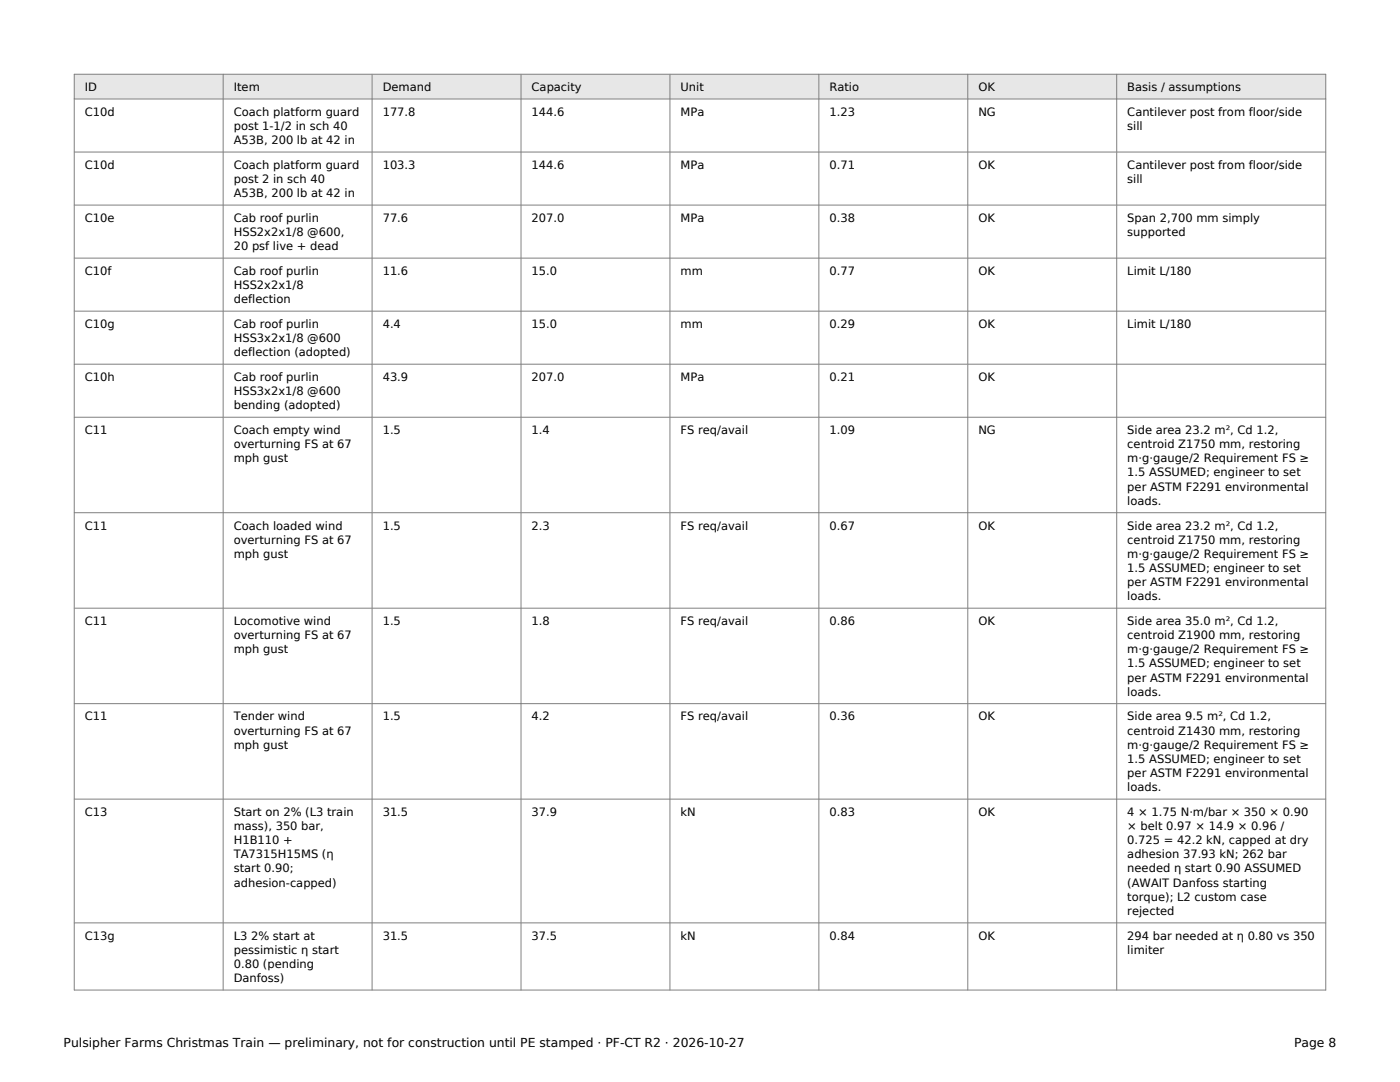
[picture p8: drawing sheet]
<svg xmlns="http://www.w3.org/2000/svg" width="279mm" height="216mm" viewBox="0 0 279 216" stroke-linecap="round" stroke-linejoin="round" font-family="sans-serif">
<defs><g id="words">
<g font-size="2.5">
<text x="12.7" y="208.8">Pulsipher Farms Christmas Train — preliminary, not for construction until PE stamped · PF-CT R2 · 2026-10-27</text>
<text x="258.3" y="208.8">Page 8</text>
</g>
<g font-size="2.3">
<text x="16.9" y="18.2">ID</text>
<text x="16.9" y="23.1">C10d</text>
<text x="46.7" y="18.2">Item</text>
<text x="46.7" y="23.1">Coach platform guard</text>
<text x="76.4" y="18.2">Demand</text>
<text x="76.4" y="23.1">177.8</text>
<text x="106.1" y="18.2">Capacity</text>
<text x="106.1" y="23.1">144.6</text>
<text x="135.8" y="18.2">Unit</text>
<text x="135.8" y="23.1">MPa</text>
<text x="165.5" y="18.2">Ratio</text>
<text x="165.5" y="23.1">1.23</text>
<text x="195.3" y="18.2">OK</text>
<text x="195.3" y="23.1">NG</text>
<text x="225" y="18.2">Basis / assumptions</text>
<text x="225" y="23.1">Cantilever post from floor/side</text>
<text x="46.7" y="25.9">post 1-1/2 in sch 40</text>
<text x="46.7" y="28.8">A53B, 200 lb at 42 in</text>
<text x="225" y="25.9">sill</text>
<text x="16.9" y="33.7">C10d</text>
<text x="46.7" y="33.7">Coach platform guard</text>
<text x="76.4" y="33.7">103.3</text>
<text x="106.1" y="33.7">144.6</text>
<text x="135.8" y="33.7">MPa</text>
<text x="165.5" y="33.7">0.71</text>
<text x="195.3" y="33.7">OK</text>
<text x="225" y="33.7">Cantilever post from floor/side</text>
<text x="46.7" y="36.5">post 2 in sch 40</text>
<text x="46.7" y="39.3">A53B, 200 lb at 42 in</text>
<text x="225" y="36.5">sill</text>
<text x="16.9" y="44.3">C10e</text>
<text x="46.7" y="44.3">Cab roof purlin</text>
<text x="46.7" y="47.1">HSS2x2x1/8 @600,</text>
<text x="76.4" y="44.3">77.6</text>
<text x="106.1" y="44.3">207.0</text>
<text x="135.8" y="44.3">MPa</text>
<text x="165.5" y="44.3">0.38</text>
<text x="195.3" y="44.3">OK</text>
<text x="225" y="44.3">Span 2,700 mm simply</text>
<text x="225" y="47.1">supported</text>
<text x="46.7" y="49.9">20 psf live + dead</text>
<text x="16.9" y="54.9">C10f</text>
<text x="46.7" y="54.9">Cab roof purlin</text>
<text x="46.7" y="57.7">HSS2x2x1/8</text>
<text x="76.4" y="54.9">11.6</text>
<text x="106.1" y="54.9">15.0</text>
<text x="135.8" y="54.9">mm</text>
<text x="165.5" y="54.9">0.77</text>
<text x="195.3" y="54.9">OK</text>
<text x="225" y="54.9">Limit L/180</text>
<text x="16.9" y="65.4">C10g</text>
<text x="46.7" y="60.5">deflection</text>
<text x="46.7" y="65.4">Cab roof purlin</text>
<text x="76.4" y="65.4">4.4</text>
<text x="106.1" y="65.4">15.0</text>
<text x="135.8" y="65.4">mm</text>
<text x="165.5" y="65.4">0.29</text>
<text x="195.3" y="65.4">OK</text>
<text x="225" y="65.4">Limit L/180</text>
<text x="46.7" y="68.3">HSS3x2x1/8 @600</text>
<text x="46.7" y="71.1">deflection (adopted)</text>
<text x="16.9" y="76">C10h</text>
<text x="46.7" y="76">Cab roof purlin</text>
<text x="76.4" y="76">43.9</text>
<text x="106.1" y="76">207.0</text>
<text x="135.8" y="76">MPa</text>
<text x="165.5" y="76">0.21</text>
<text x="195.3" y="76">OK</text>
<text x="46.7" y="78.8">HSS3x2x1/8 @600</text>
<text x="46.7" y="81.7">bending (adopted)</text>
<text x="16.9" y="86.6">C11</text>
<text x="46.7" y="86.6">Coach empty wind</text>
<text x="46.7" y="89.4">overturning FS at 67</text>
<text x="76.4" y="86.6">1.5</text>
<text x="106.1" y="86.6">1.4</text>
<text x="135.8" y="86.6">FS req/avail</text>
<text x="165.5" y="86.6">1.09</text>
<text x="195.3" y="86.6">NG</text>
<text x="225" y="86.6">Side area 23.2 m², Cd 1.2,</text>
<text x="225" y="89.4">centroid Z1750 mm, restoring</text>
<text x="46.7" y="92.3">mph gust</text>
<text x="225" y="92.3">m·g·gauge/2 Requirement FS ≥</text>
<text x="225" y="95.1">1.5 ASSUMED; engineer to set</text>
<text x="225" y="97.9">per ASTM F2291 environmental</text>
<text x="225" y="100.7">loads.</text>
<text x="16.9" y="105.7">C11</text>
<text x="46.7" y="105.7">Coach loaded wind</text>
<text x="76.4" y="105.7">1.5</text>
<text x="106.1" y="105.7">2.3</text>
<text x="135.8" y="105.7">FS req/avail</text>
<text x="165.5" y="105.7">0.67</text>
<text x="195.3" y="105.7">OK</text>
<text x="225" y="105.7">Side area 23.2 m², Cd 1.2,</text>
<text x="46.7" y="108.5">overturning FS at 67</text>
<text x="46.7" y="111.3">mph gust</text>
<text x="225" y="108.5">centroid Z1750 mm, restoring</text>
<text x="225" y="111.3">m·g·gauge/2 Requirement FS ≥</text>
<text x="225" y="114.1">1.5 ASSUMED; engineer to set</text>
<text x="225" y="116.9">per ASTM F2291 environmental</text>
<text x="225" y="119.8">loads.</text>
<text x="16.9" y="124.7">C11</text>
<text x="46.7" y="124.7">Locomotive wind</text>
<text x="76.4" y="124.7">1.5</text>
<text x="106.1" y="124.7">1.8</text>
<text x="135.8" y="124.7">FS req/avail</text>
<text x="165.5" y="124.7">0.86</text>
<text x="195.3" y="124.7">OK</text>
<text x="225" y="124.7">Side area 35.0 m², Cd 1.2,</text>
<text x="46.7" y="127.5">overturning FS at 67</text>
<text x="46.7" y="130.4">mph gust</text>
<text x="225" y="127.5">centroid Z1900 mm, restoring</text>
<text x="225" y="130.4">m·g·gauge/2 Requirement FS ≥</text>
<text x="225" y="133.2">1.5 ASSUMED; engineer to set</text>
<text x="225" y="136">per ASTM F2291 environmental</text>
<text x="16.9" y="143.8">C11</text>
<text x="46.7" y="143.8">Tender wind</text>
<text x="76.4" y="143.8">1.5</text>
<text x="106.1" y="143.8">4.2</text>
<text x="135.8" y="143.8">FS req/avail</text>
<text x="165.5" y="143.8">0.36</text>
<text x="195.3" y="143.8">OK</text>
<text x="225" y="138.8">loads.</text>
<text x="225" y="143.8">Side area 9.5 m², Cd 1.2,</text>
<text x="46.7" y="146.6">overturning FS at 67</text>
<text x="46.7" y="149.4">mph gust</text>
<text x="225" y="146.6">centroid Z1430 mm, restoring</text>
<text x="225" y="149.4">m·g·gauge/2 Requirement FS ≥</text>
<text x="225" y="152.2">1.5 ASSUMED; engineer to set</text>
<text x="225" y="155">per ASTM F2291 environmental</text>
<text x="225" y="157.9">loads.</text>
<text x="16.9" y="162.8">C13</text>
<text x="46.7" y="162.8">Start on 2% (L3 train</text>
<text x="46.7" y="165.6">mass), 350 bar,</text>
<text x="76.4" y="162.8">31.5</text>
<text x="106.1" y="162.8">37.9</text>
<text x="135.8" y="162.8">kN</text>
<text x="165.5" y="162.8">0.83</text>
<text x="195.3" y="162.8">OK</text>
<text x="225" y="162.8">4 × 1.75 N·m/bar × 350 × 0.90</text>
<text x="225" y="165.6">× belt 0.97 × 14.9 × 0.96 /</text>
<text x="46.7" y="168.5">H1B110 +</text>
<text x="46.7" y="171.3">TA7315H15MS (η</text>
<text x="225" y="168.5">0.725 = 42.2 kN, capped at dry</text>
<text x="225" y="171.3">adhesion 37.93 kN; 262 bar</text>
<text x="46.7" y="174.1">start 0.90;</text>
<text x="46.7" y="176.9">adhesion-capped)</text>
<text x="225" y="174.1">needed η start 0.90 ASSUMED</text>
<text x="225" y="176.9">(AWAIT Danfoss starting</text>
<text x="225" y="179.7">torque); L2 custom case</text>
<text x="225" y="182.6">rejected</text>
<text x="16.9" y="187.5">C13g</text>
<text x="46.7" y="187.5">L3 2% start at</text>
<text x="46.7" y="190.3">pessimistic η start</text>
<text x="76.4" y="187.5">31.5</text>
<text x="106.1" y="187.5">37.5</text>
<text x="135.8" y="187.5">kN</text>
<text x="165.5" y="187.5">0.84</text>
<text x="195.3" y="187.5">OK</text>
<text x="225" y="187.5">294 bar needed at η 0.80 vs 350</text>
<text x="225" y="190.3">limiter</text>
<text x="46.7" y="193.1">0.80 (pending</text>
<text x="46.7" y="196">Danfoss)</text>
</g>
</g></defs>
<path d="M14.8 14.8h249.8v5h-249.8z" fill-rule="evenodd" fill="#e5e7eb"/>
<g fill="none" stroke="#808080" stroke-width=".2">
<path d="M14.8 14.8h249.8v182.8h-249.8zM14.8 19.8h249.8M44.5 14.8v182.8M74.3 14.8v182.8M104 14.8v182.8M133.7 14.8v182.8M163.4 14.8v182.8M193.1 14.8v182.8M222.9 14.8v182.8M14.8 30.3h249.8M14.8 40.9h249.8M14.8 51.5h249.8"/>
<path d="M14.8 62.1h249.8M14.8 72.7h249.8M14.8 83.3h249.8M14.8 102.3h249.8M14.8 121.4h249.8M14.8 140.4h249.8M14.8 159.5h249.8M14.8 184.1h249.8"/>
</g>
<use href="#words"/>
</svg>
